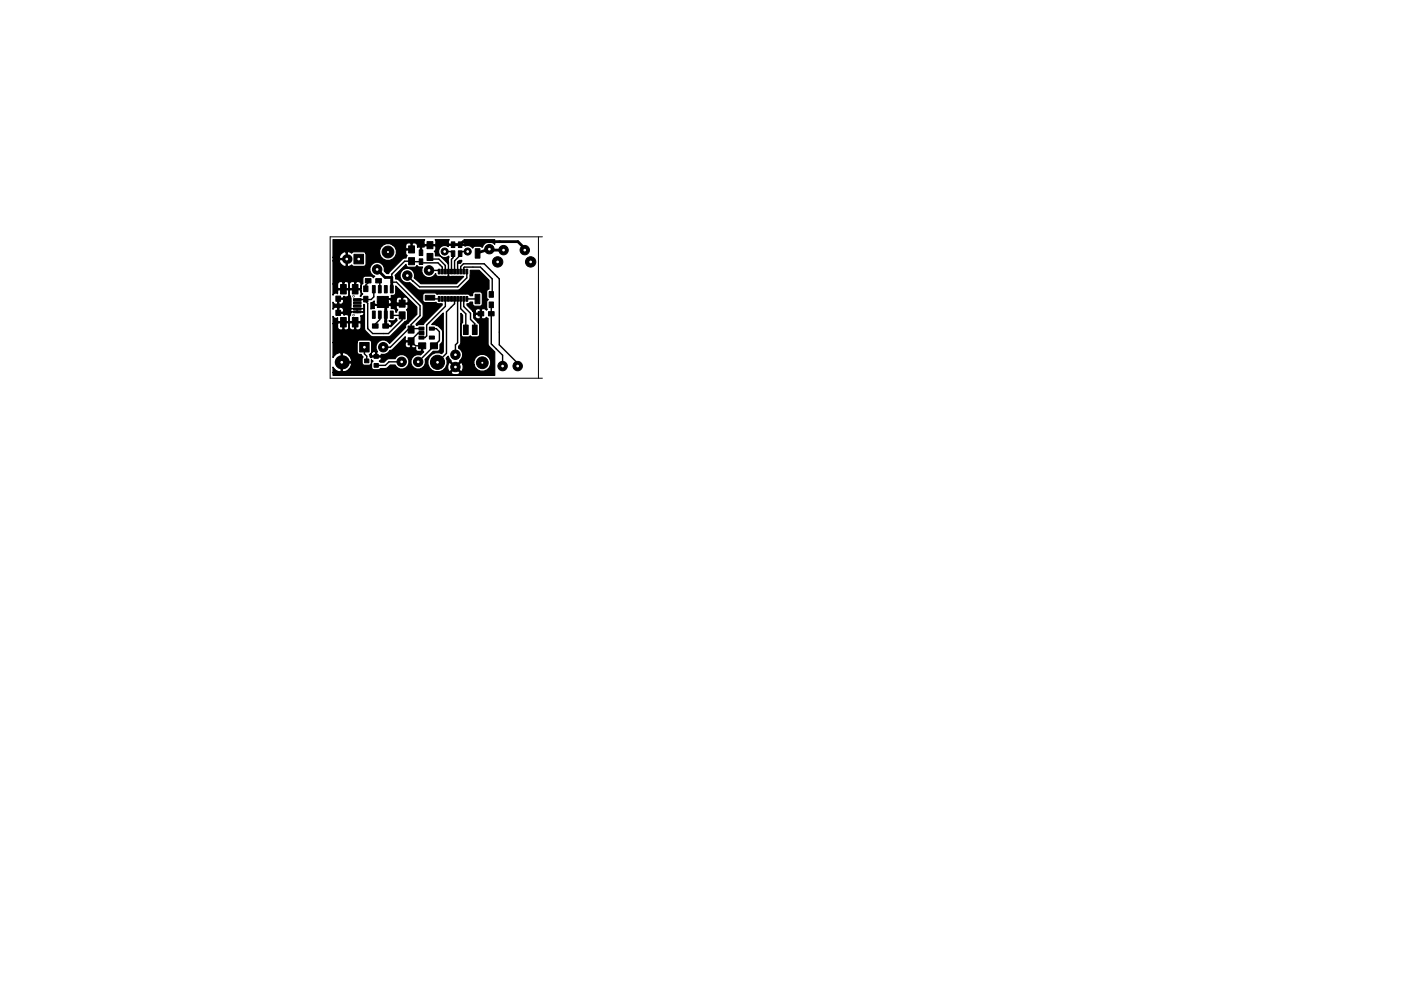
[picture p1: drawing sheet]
<svg xmlns="http://www.w3.org/2000/svg" width="297mm" height="210mm" viewBox="0 0 297 210" stroke-linecap="round" stroke-linejoin="round" font-family="sans-serif">
<g fill="none" stroke="#000" stroke-width=".21">
<path d="M87.3 55.4l.1 .1M91.2 54.5l.4 .5M94.3 53.4l.4 .4M94.4 56.3v1.3M97.6 53.8v.2M99 57.6v.3M106.8 53.2l-.2 .1M107 52.9v.2M114.2 50.2v30M115 50.2h-45v30h45M73.8 65.5h.2M75.7 63.5h1.4"/>
<path d="M79.6 68.8v.4M81.7 64.7h.1M81.8 66.8h.1M81.9 64.2h.1M83.1 66.8l.1 .1M88.6 76.8h.1M92.8 75.6v1.3M101.2 63.4h.1"/>
</g>
<g fill="#000" stroke="#000" stroke-width=".21">
<path d="M75 54h2.1v2h-2.1zM77.5 59.1h1.2v.9h-1.2zM79.7 59.1h1.2v.9h-1.2zM86.6 54.7h1.3v1.5h-1.3zM86.6 52.2h1.3v1.5h-1.3zM88.9 54.9h.7v1.2h-.7zM88.9 53h.7v1.2h-.7zM90.5 53.8h1.3v1.5h-1.3zM90.5 51.3h1.3v1.5h-1.3zM92.9 57.1h.4v1h-.4zM93.6 57.1h.4v1h-.4zM94.2 57.1h.4v1h-.4z"/>
<path d="M94.9 57.1h.4v1h-.4zM95.5 57.1h.4v1h-.4zM95.7 51.3h.7v1.2h-.7zM95.7 53.2h.7v1.2h-.7zM96.2 57.1h.4v1h-.4zM96.8 57.1h.4v1h-.4zM97.2 51.3h.7v1.2h-.7zM97.2 53.2h.7v1.2h-.7zM97.5 57.1h.4v1h-.4zM98.1 57.1h.4v1h-.4zM98.8 57.1h.4v1h-.4zM100.8 52.8h1v2h-1z"/>
<path d="M71.2 65.8h1v1.1h-1zM71.2 62.8h1v1.1h-1zM72.2 67.4h1.2v2h-1.2zM72.2 60.4h1.2v2h-1.2zM74.7 67.4h1.2v2h-1.2zM74.7 60.4h1.2v2h-1.2zM75 63.4h1.6v.4h-1.6zM75 64h1.6v.4h-1.6zM75 66h1.6v.4h-1.6zM75 65.3h1.6v.4h-1.6zM75 64.7h1.6v.4h-1.6zM76.3 72.7h2v2h-2z"/>
<path d="M77.1 60.7h.9v1.2h-.9zM77.1 62.9h.9v1.2h-.9zM77.3 76.2h.9v.8h-.9zM79 68.7h1.2v.9h-1.2zM79 66h.6v1.5h-.6zM79 60.6h.6v1.5h-.6zM79.3 77.1h.9v.8h-.9zM79.3 75.2h.9v.8h-.9zM80.2 66h.6v1.5h-.6zM80.2 60.6h.6v1.5h-.6zM80 62.9h1.2v1.2h-1.2zM80 64.1h1.2v1.1h-1.2z"/>
<path d="M81.2 68.7h1.2v.9h-1.2zM81.5 66h.6v1.5h-.6zM81.5 60.6h.6v1.5h-.6zM81.2 62.9h1.1v1.2h-1.1zM81.2 64.1h1.1v1.1h-1.1zM82.8 66h.6v1.5h-.6zM82.8 60.6h.6v1.5h-.6zM84.6 66.2h1.3v1.5h-1.3zM84.6 63.7h1.3v1.5h-1.3zM86.5 69.2h1.3v1.5h-1.3zM86.5 71.7h1.3v1.5h-1.3zM88.8 69.4h1.1v.6h-1.1z"/>
<path d="M88.8 70.3h1.1v.7h-1.1zM88.8 71.3h1.1v.6h-1.1zM88.8 72.7h1.5v1.3h-1.5zM91 71.3h1.1v.6h-1.1zM91 69.4h1.1v.6h-1.1zM90.2 62.7h2v1h-2zM91.3 72.7h1.5v1.3h-1.5zM92.9 62.9h.4v1h-.4zM93.6 62.9h.4v1h-.4zM94.2 62.9h.4v1h-.4zM94.9 62.9h.4v1h-.4zM95.5 62.9h.4v1h-.4z"/>
<path d="M96.2 62.9h.4v1h-.4zM96.8 62.9h.4v1h-.4zM97.5 62.9h.4v1h-.4zM98.1 62.9h.4v1h-.4zM98.3 69h1v2h-1zM98.8 62.9h.4v1h-.4zM100.2 69h1v2h-1zM101.4 66.1h1.2v.9h-1.2zM100.7 62.4h1v2h-1zM103.6 66.1h1.2v.9h-1.2zM103.7 64.1h.9v1.2h-.9zM103.7 61.9h.9v1.2h-.9z"/>
<circle cx="80" cy="57.2" r="1"/>
<circle cx="82.3" cy="53.5" r="1.25"/>
<circle cx="86.4" cy="58.5" r="1"/>
<circle cx="91" cy="57.4" r="1"/>
<circle cx="94.3" cy="53.4" r=".75"/>
<circle cx="99.2" cy="53.4" r=".75"/>
<circle cx="103.8" cy="52.9" r="1"/>
<circle cx="105.5" cy="55.6" r="1.1"/>
<circle cx="106.8" cy="53.1" r="1"/>
<circle cx="111.3" cy="53.1" r="1"/>
<circle cx="112.5" cy="55.6" r="1.1"/>
<circle cx="75" cy="66.9" r=".14"/>
<circle cx="75" cy="62.9" r=".14"/>
<circle cx="81.3" cy="73.7" r="1"/>
<circle cx="85.2" cy="76.8" r="1"/>
<circle cx="88.7" cy="76.8" r="1"/>
<circle cx="92.8" cy="76.9" r="1.5"/>
<circle cx="96.6" cy="77.9" r="1"/>
<circle cx="96.6" cy="75.3" r="1"/>
<circle cx="102.3" cy="77" r="1.25"/>
<circle cx="106.6" cy="77.7" r="1"/>
<circle cx="109.8" cy="77.7" r="1"/>
</g>
<g fill="#000">
<circle cx="73.5" cy="55" r="1.02"/>
<circle cx="72.5" cy="76.9" r="1.5"/>
</g>
<g fill="none" stroke="#000" stroke-width=".3">
<path d="M74 59.7v10.1l-1.8 1.7 .3 .3v5.1M78.1 59.6v.4l-.5 .5v.8M80 57.2l.6 .6M80.3 59.6l.2 .2v1.6M83.1 59.9h1l5 5v2.1l-1.9 1.9v1M86.4 58.5l1.1 1.1M87.3 55.4h-1.5l-2.7 2.8v.7M87.4 55.5h1.9l.2 .3h3.4l.9 .9v.9M87.5 59.6h.1M91 57.4h1.9l.2 .2M91.2 54.5l.4 .5h1.5l1.3 1.3v1.3M94.6 55.1l.5 .5v3.7l-.4 .4h-2.1"/>
<path d="M94.7 53.8l-.4-.4h1.3l.5 .4v.9l-.4 .3v2.6M97.3 55.5l-.3 .1v2M97.3 55.5v.3M97.3 55.5l.2 .3M97.3 55.5l.2-.2v.2M97.5 55.5h.1M97.5 55.5h.2v.3h-.7M97.5 55.5l.4-.2v.3M97.7 57.6v-1l.6-.6h4.4l3.2 3.2v14l3.9 3.9v.6M98.3 57.6v-.8l.2-.1h3.4l2.5 2.5v3.1l-.2 .2M98.7 53.8l.5-.4h-1.2l-.4 .4v.4l-1.2 1.2v2.2M99 57.6v1.4l-1.9 1.9h-8.1l-1.5-1.3"/>
<path d="M73.8 65.5h3.4l-.1 .6M75.7 65.5v.6M77.1 63.5l.9 .9v5.3l1 1.1h3.4l2.9-2.9v-1h-2.1M77.2 66.2h-3.2M77.6 72.9l.2 .2M77.8 74.2l-.5-.5v1.4l.5 .5v1M79.1 61.2l.2 .2v1.6l-.6 .5h-3M80.5 66.8v1l-.9 1M85.2 76.8h-2.7l-.8 .7h-1.9M87.2 72v.4l.9 1h1.4v.9l-.2 .3h-1.9M87.2 69.9h-.7l-3.7 3.8h-1.5M88.7 76.8h.1"/>
<path d="M89.4 70.7h-.7l-1.5 1.5M89.4 69.7h-2l-.2 .2M91.2 63.2l.2 .2h1.7M91.6 69.7h.9l.7 .7v1.9l-1.2 1.1M92 73.1v.3l-3.3 3.4M94.4 63.4v1.6l-3.9 4v2.3l-.4 .3h-.7M96.4 63.4v1.1l-1.7 1.7v8.8l-1.9 1.9M97 63.4v9.3l-.4 .5v2.1M97.7 63.4v2.1l1.1 1.1v3.4M98.3 63.4v1.6l1.5 1.5v1.3l.9 .9v1.3M99 63.4h2.2M104.2 64.7v8.3l2.4 2.4v2.3"/>
</g>
<path d="M80.6 57.8l1.1 1.1h1.4v2.5M96.1 51.9h1.5l.6-.6h11.6l1.7 1.6M106.6 52.9l.2 .2h-2.8l-.2-.2-2.3 .7-.2 .2M81.8 64.7v4.5M85.3 64.4l-.3 .3h-3.3" fill="none" stroke="#000" stroke-width=".6"/>
<path d="M70.6 50.9h19.5l-.2 .8 .2 .2h2.2l.1-.2-.1-.8h3l-.2 .3v.4l.1 .2h3.2l.2-.2v-.4l-.2-.3h6.5v.9a1.58 1.58 0 0 0-2.7 .7l-.2-.2a1.94 1.94 0 0 0-1.6 .1l-.2 .3a1.27 1.27 0 0 0-1.6-.5l-.2-.2h-3.2l-.2 .3a1.3 1.3 0 0 0-1.7 .3 1.3 1.3 0 0 0 .1 1.7 1.3 1.3 0 0 0 1.7 0l-.1 1.8-1.7-1.8h-1v-.7l-.2-.3 .3-.4v-.6l-.1-.2h-2.2l-.2 .3h-.4l-.1 .1v1.2l-.3 .1v-1.3l-.1-.1-.5 .1v-.5l-.3-.4-.7-.1-.1 .2v1.3h-1.2l-.2 .2v.6l.3 .4-.2 .5-.8 .2-2.7 2.8-.2 .3h-.4l-.5-.5a1.55 1.55 0 0 0-1.1-1.8 1.55 1.55 0 0 0-1.9 1 1.55 1.55 0 0 0 1 1.9l-.3 .3-.5-.3h-1.2l-.4 .1-.2 .4v1.1l-.3 .5v1.4l.3 .3-.3 .4h-.3l.2-.3v-.8l-.1-.2h-2.2l-.1 .2v.8l.3 .8-.1 2 .3 .1-.3 .5 .3 .4-.3 .1v.5l-.2 .3v.9l.1 .1h2.2l.1-.1-.1-1.1a.49 .49 0 0 0 .6-.1 .49 .49 0 0 0 0-.6h-.1l.3-.5-.3-.4 .3-.1-.1-.7h.1l.1 5.1 .2 .5 1 1 .5 .2h3.4l.4-.2 3-3 .6-.3v-1.7l-.2-.5 .3-.4v-.6l-.1-.2h-2.2l-.2 .2v.6l.3 .4-.2 .5h-.2v-.4l-.3-.3h-.7l.1-.6-.2-.1h-.9l.1 3.3-.1 .1v.8h.9a.58 .58 0 0 0 .1-.6 .58 .58 0 0 0-.4-.3l1.1-.1 .3-.4h.2l.1 .4-1.3 1.3h-1.3l-.1-1.2 .2-.1 .1-3.1-.2-.1h-2.1l-.1 .1v.6l-.8 .1v-1.4h.3l.5-.4v.6l.1 .1 .8 .2 .1-.2 .1-.7v.6l.4 .3h.6l.3-.3v-.6l-.2-.2h.3v.9l.1 .2h.5l.5-.3v-.6l-.3-.3h1.3v.6l.2 .2h.9v-1.1h.3v1.1h1l.1-.2v-.6l-.5-.5h-.5l-.1 .2-.9-.2-.5 .5-2-.1-.4 .2-.1-.2h-.6l-.5 .4v-.5l2.4 .1 .2-.2-.1-.5 .8-.2 .2-.4v-1.4l4.5 4.4v1.6l-1.9 1.9-.3 .2-.2 .7-3.4 3.4a1.54 1.54 0 0 0-2.2-.5 1.54 1.54 0 0 0-.4 2.2l-.1 .1v.8h.8l.1-.4 .2 .1a1.48 1.48 0 0 0 1.6-.9l.6-.2 1.5-1.4h1.2l.1 .8 .4 .3h.5l.1-.2v-1.1l-2.3 .2 1.2-1.3v.7l.2 .2h1.2v1.3l.1 .2 .7-.1a.71 .71 0 0 0 .5 .9h.6l.2-.1v-1.3h.2v1.3l.2 .1-.6 .7a1.54 1.54 0 0 0-2.1 1.3 1.54 1.54 0 0 0 1.7 1.7 1.54 1.54 0 0 0 1.3-2l1.8-1.8h1.1l.3-.3v-1.1l.5-.8v-2.2l-1-1-1.3-.2 2.5-2.5v8.3l-.4 .3a2.04 2.04 0 0 0-2.7 1 2.04 2.04 0 0 0 1.1 2.8 2.04 2.04 0 0 0 2.6-1.2h.3l.2 1.1 .3 .1 1-.9h.3l1 .9 .3-.1 .2-.6-.1-.8h2.4a1.81 1.81 0 0 0 2.8 1.2 1.81 1.81 0 0 0 0-3 1.81 1.81 0 0 0-2.8 1.1v.7h-2.4l-.1-.3-.3-.1-1 1h-.3l-1-1-.3 .1-.2 .6h-.3l.2-1.1-.2-.5 .4-.4 .3 .5 .4 .4-.1 .2 1 1 .9-1v-.2l.4-.4a1.52 1.52 0 0 0-.7-2.2v-.5l.5-.7v-6.2l.4 .4v1.6l-.4 .5v2l.4 .5a1.94 1.94 0 0 0 1.5-.1l.2-.1a1.9 1.9 0 0 0 1.6 .2l.3-.5v-2.2l-1.3-1.3v-.6h.3v.2l.3 .5 .7 .1 .1-.2v-.8h-.9l-.5 .2-.2-.9h.5l.2 .4h.9v-.8l-.1-.1h-.5l-.5 .5h-.5l-1.2-1.2v-.3l.4-.1 .3-.3h.5l.1 .7a1.9 1.9 0 0 0 1.6 .1l.4-.5v-2l-.2-.3a1.9 1.9 0 0 0-1.6-.2 .66 .66 0 0 0-.3 .8h-.5a1.06 1.06 0 0 0-1.2-.3h-4.9a1.47 1.47 0 0 1-1.4-.3h-2l-.5 .4a1.94 1.94 0 0 0 .1 1.5l.4 .2h2.2a1.58 1.58 0 0 0 1.3 .3v.2l-3.7 3.8-.2 .4h-1l-.5 .1-.1-.2 1.5-1.6v-2.6l-5.2-5.2-.6-.2-.1-.8 2.3-2.3 .1 .4 .4 .2h1.5l.3-.4 .3 .3 .9 .1a1.56 1.56 0 0 0 .7 2.1 1.56 1.56 0 0 0 2.1-.8 .79 .79 0 0 0 1.2 .7l1.2 .1 .3-.4 .2 .4 3-.1-1.5 1.5h-7.6l-1.4-1.2 .1-.2a1.55 1.55 0 0 0-1.5-1.9 1.55 1.55 0 0 0-1.6 1.8 1.55 1.55 0 0 0 2.1 1.2l1.6 1.5 .5 .1h8.3l2.3-2.3 .1-1.9h1.9l2.1 2.1v1.9l-.4 .2-.1 .4v1.4l.3 .3-.3 .5v1.2l.1 .3-.2 .2-.4-.3h-.5l-.1 .1v1.9l.1 .2h.5l.4-.4 .4 .2v5.5l.2 .4 1.2 1.3v4.9h-34.3v-.6h25a1.17 1.17 0 0 0 1.9 0l-.9-1-1 1h-25v-1.1a1.61 1.61 0 0 0 1.7 .9v-1.8h.3v1.8l.3 .2a1.74 1.74 0 0 0 1.5-2h-2.1v-2.1h.3v1.8h1.8l.1-.3a1.84 1.84 0 0 0-2.2-1.5 1.61 1.61 0 0 0-1.7 1v-3.2h5.1l.1 2.2a.69 .69 0 0 0 .8 .3l.4 .6-.2 .4 .1 1.1a1.77 1.77 0 0 0 1.5 .2l.3-.3v-.9l.4 .3-.3 .5v1l.3 .3a1.81 1.81 0 0 0 1.5-.1l1.4-.2 .7-.7h1.1a1.54 1.54 0 0 0 2.3 .6 1.54 1.54 0 0 0 0-2.4 1.54 1.54 0 0 0-2.3 .5h-1.6l-.8 .7h-.7l-.3-.2h.2a.5 .5 0 0 0 .1-.9h-1.9l-.1 .2-.3-.2-.1-.5 .3-.1 .2 .4h.8v-.8a.7 .7 0 0 0-1 .4l.2-.4v-2l-.3-.5-2.2-.1-.4 .2-.2 .4h-5.1v-4h1v.8l.5 .5h.4l.2-.2v-1.3h.2v1.3l.2 .2h.4l.4-.3 .1-1 .1 .8 .5 .5h.4l.2-.2v-1.3h.2v1.3l.2 .2 .7-.1 .2-.4v-.8l-.1-.2h-2.2l-.1 .2-.2-.2h-2.2l-.1 .2h-1v-1.6a.59 .59 0 0 0 1 .3v.7l.1 .1h2.2l.1-.1v-.9l-.2-.4-.7-.1-.2 .2-.2-.4h-1.1v-1.2h.2v.9h.9l.1-.1a.71 .71 0 0 0-.8-.9l-.4 .1a.59 .59 0 0 0-1 .3v-1.5l.1 .2a.59 .59 0 0 0 .9 .1v-.9h.2v.9l.2 .2a.66 .66 0 0 0 .7-.3 .66 .66 0 0 0 0-.8h-1.1v-.3h1.1l.2-.4 .2 .2 .7-.1 .2-.4v-.8l-.1-.2h-2.2l-.1 .2v.6l-.2-.1a.66 .66 0 0 0-.8 .4v-2.4h1v.9l.1 .1h1v-1.3h.2v1.3h1l.1-.1v-.9l.1 .9 .1 .1h1v-1.3h.2v1.3h1l.1-.1v-.9l-.5-.5h-.4l-.2 .2-.8-.2-.5 .5-.6-.5h-.4l-.2 .2-.8-.2-.5 .5h-1v-4.8h1.3l.3 .5 .5 .5 .4 .2 .3-.1v-1.4h-1.4l-.1 .3h-1.3v-.8h1.3l.1 .2h1.4v-1.3h.2v3l.3 .1 .7-.4 .4 .3h2.1l.4-.1 .1-.4v-2.2h2.9a1.81 1.81 0 0 0 2.7 1.2 1.81 1.81 0 0 0 .1-3h2.7v.6l.2 .2h.9v-1.1l-.1-.2-.7 .1-.3 .4h-2.7a1.81 1.81 0 0 0-2 0 1.81 1.81 0 0 0-.8 1.8h-2.9l-.1-.2-.4-.2h-2.1l-.4 .3-.7-.3-.3 .1-.5-.1-.9 .6-.3 .6h-1.3zM75.6 66h.3l.1 .3h-.4zM89.2 70.6h.3v.2h-.3z" fill="#000" stroke="#000" stroke-width=".25"/>
<g fill="#fff" stroke="#fff" stroke-width=".21">
<circle cx="80" cy="57.2" r=".17"/>
<circle cx="109.8" cy="77.7" r=".17"/>
<circle cx="91" cy="57.4" r=".17"/>
<circle cx="103.8" cy="52.9" r=".18"/>
<circle cx="88.7" cy="76.8" r=".17"/>
<circle cx="85.2" cy="76.8" r=".17"/>
<circle cx="86.4" cy="58.5" r=".17"/>
<circle cx="106.6" cy="77.7" r=".17"/>
<circle cx="102.3" cy="77" r=".1"/>
<circle cx="82.3" cy="53.5" r=".1"/>
<circle cx="76.1" cy="55" r=".17"/>
<circle cx="73.5" cy="55" r=".17"/>
<circle cx="96.6" cy="77.9" r=".17"/>
<circle cx="96.6" cy="75.3" r=".17"/>
<circle cx="92.8" cy="76.9" r=".17"/>
<circle cx="72.5" cy="76.9" r=".17"/>
<circle cx="99.2" cy="53.4" r=".17"/>
<circle cx="94.3" cy="53.4" r=".17"/>
<circle cx="75" cy="62.9" r=".05"/>
<circle cx="75" cy="66.9" r=".05"/>
<circle cx="112.5" cy="55.6" r=".17"/>
<circle cx="105.5" cy="55.6" r=".17"/>
<circle cx="111.3" cy="53.1" r=".17"/>
<circle cx="106.8" cy="53.1" r=".17"/>
<circle cx="77.3" cy="73.7" r=".17"/>
<circle cx="81.3" cy="73.7" r=".17"/>
</g>
</svg>
